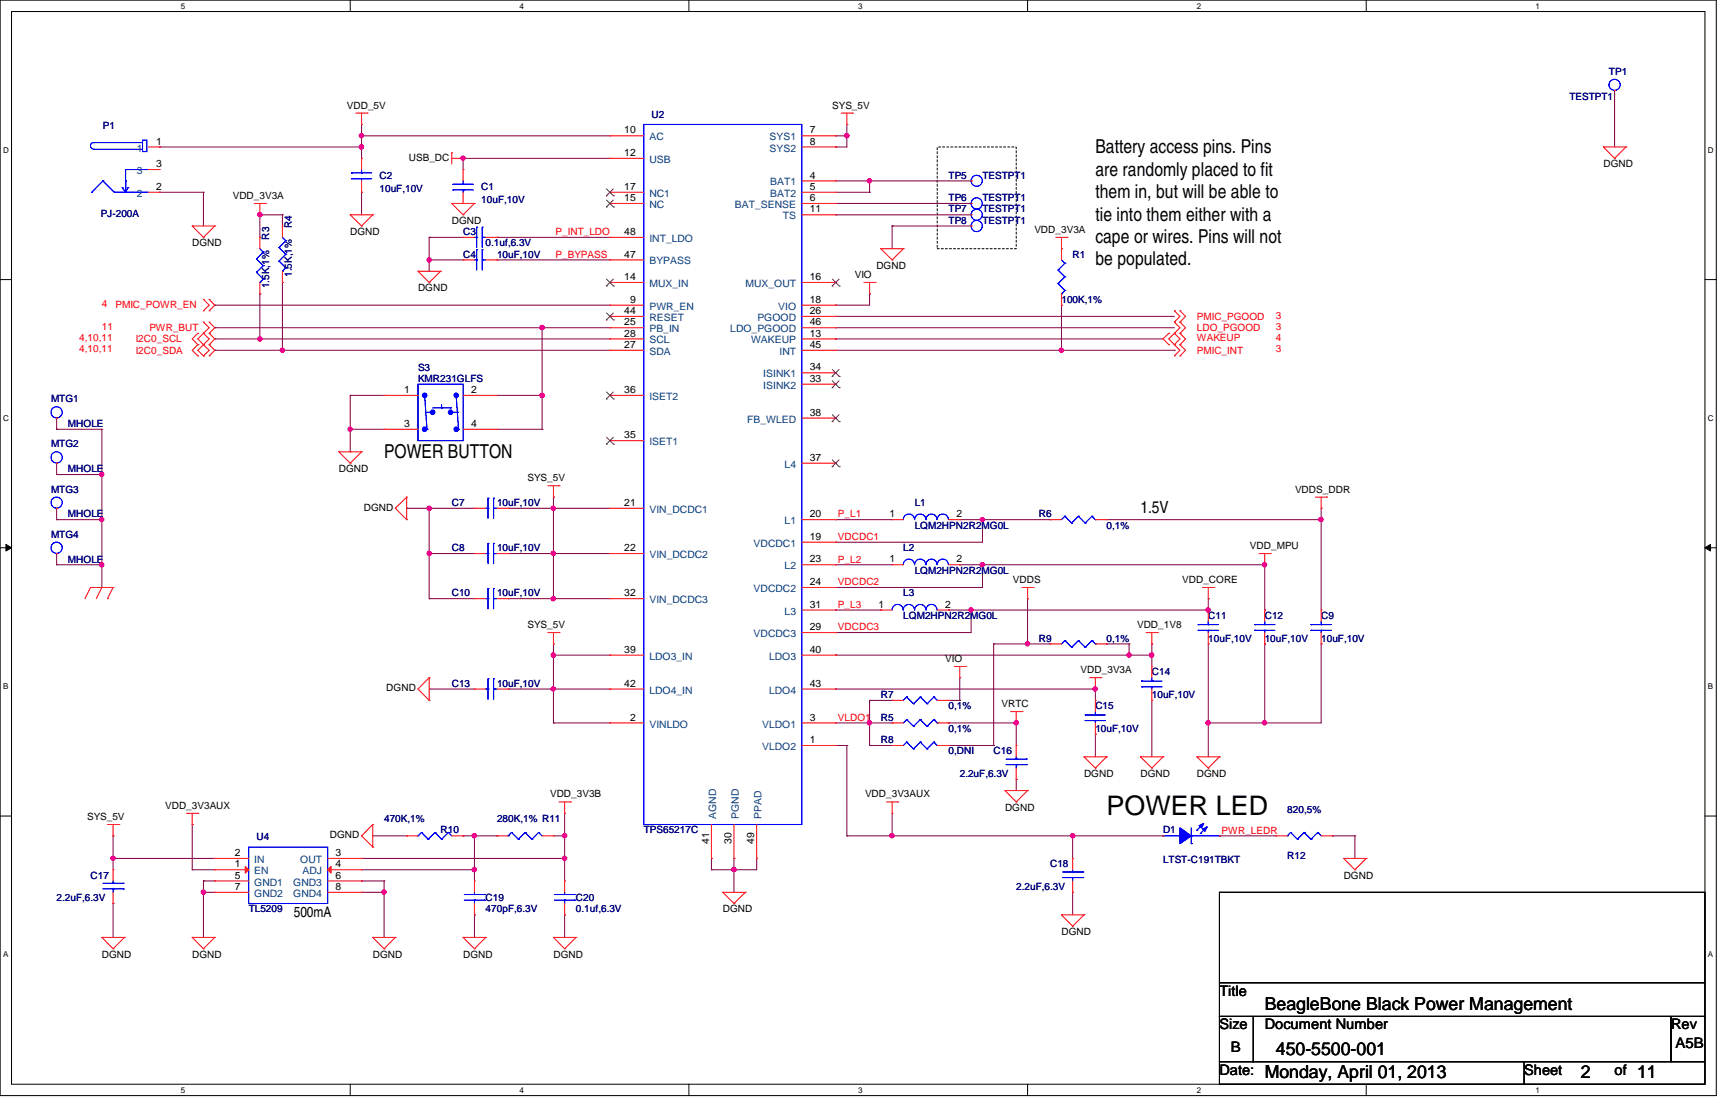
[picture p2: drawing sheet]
<svg xmlns="http://www.w3.org/2000/svg" width="432mm" height="279mm" viewBox="0 0 432 279" stroke-linecap="round" stroke-linejoin="round" font-family="sans-serif">
<defs><g id="words">
<text font-size="6.7" x="276.4" y="203.5">POWER LED</text>
<g font-size="4.8">
<text x="273.6" y="38.3">Battery access pins. Pins</text>
<text x="273.6" y="43.9">are randomly placed to fit</text>
<text x="273.6" y="49.5">them in, but will be able to</text>
<text x="273.6" y="55.1">tie into them either with a</text>
<text x="273.6" y="60.7">cape or wires. Pins will not</text>
<text x="273.6" y="66.3">be populated.</text>
<text x="95.9" y="114.4">POWER BUTTON</text>
</g>
<g font-size="4.5">
<text x="315.8" y="252.2">BeagleBone Black Power Management</text>
<text x="318.6" y="263.5">450-5500-001</text>
<text x="315.8" y="269.2">Monday, April 01, 2013</text>
<text x="394.8" y="269.2">2</text>
<text x="408.9" y="269.2">11</text>
</g>
<text font-size="4.2" x="284.8" y="128.1">1.5V</text>
<g font-size="3.6">
<text x="73.4" y="229">500mA</text>
<text x="304.5" y="248.6">Title</text>
<text x="304.5" y="257">Size</text>
<text x="315.8" y="257">Document Number</text>
<text x="417.3" y="257">Rev</text>
<text x="307.4" y="262.7">B</text>
<text x="418.5" y="261.6">A5B</text>
<text x="304.5" y="268.4">Date:</text>
<text x="380.7" y="268.4">Sheet</text>
<text x="403.2" y="268.4">of</text>
</g>
<g font-size="2.5" fill="#000080">
<text x="401.8" y="18.7">TP1</text>
<text x="162.7" y="29.4">U2</text>
<text x="392" y="24.8">TESTPT1</text>
<text x="25.7" y="32.2">P1</text>
<text x="94.8" y="44.6">C2</text>
<text x="94.8" y="48">10uF,10V</text>
<text x="120.2" y="47.4">C1</text>
<text x="236.9" y="44.6">TP5</text>
<text x="245.4" y="44.6">TESTPT1</text>
<text x="120.2" y="50.8">10uF,10V</text>
<text x="236.9" y="50.2">TP6</text>
<text x="236.9" y="53">TP7</text>
<text x="245.4" y="50.2">TESTPT1</text>
<text x="245.4" y="53">TESTPT1</text>
<text x="25.1" y="54.2">PJ-200A</text>
<text x="67.2" y="59.8" transform="rotate(-90 67.2 59.8)">R3</text>
<text x="72.9" y="57" transform="rotate(-90 72.9 57)">R4</text>
<text x="115.7" y="58.7">C3</text>
<text x="236.9" y="55.9">TP8</text>
<text x="245.4" y="55.9">TESTPT1</text>
<text x="115.7" y="64.3">C4</text>
<text x="121.3" y="61.5">0.1uf,6.3V</text>
<text x="124.1" y="64.3">10uF,10V</text>
<text x="267.9" y="64.3">R1</text>
<text x="67.2" y="72" transform="rotate(-90 67.2 72)">1.5K,1%</text>
<text x="72.9" y="69.1" transform="rotate(-90 72.9 69.1)">1.5K,1%</text>
<text x="265.1" y="75.6">100K,1%</text>
<text x="104.4" y="92.5">S3</text>
<text x="104.4" y="95.3">KMR231GLFS</text>
<text x="12.7" y="100.4">MTG1</text>
<text x="17" y="106.6">MHOLE</text>
<text x="12.7" y="111.7">MTG2</text>
<text x="17" y="117.9">MHOLE</text>
<text x="12.7" y="123">MTG3</text>
<text x="17" y="129.2">MHOLE</text>
<text x="112.8" y="126.4">C7</text>
<text x="124.1" y="126.4">10uF,10V</text>
<text x="228.4" y="126.4">L1</text>
<text x="228.4" y="132">LQM2HPN2R2MG0L</text>
<text x="259.5" y="129.2">R6</text>
<text x="276.4" y="132">0,1%</text>
<text x="12.7" y="134.2">MTG4</text>
<text x="112.8" y="137.6">C8</text>
<text x="124.1" y="137.6">10uF,10V</text>
<text x="225.6" y="137.6">L2</text>
<text x="17" y="140.5">MHOLE</text>
<text x="228.4" y="143.3">LQM2HPN2R2MG0L</text>
<text x="112.8" y="148.9">C10</text>
<text x="124.1" y="148.9">10uF,10V</text>
<text x="225.6" y="148.9">L3</text>
<text x="225.6" y="154.6">LQM2HPN2R2MG0L</text>
<text x="301.8" y="154.6">C11</text>
<text x="315.8" y="154.6">C12</text>
<text x="329.9" y="154.6">C9</text>
<text x="259.5" y="160.2">R9</text>
<text x="276.4" y="160.2">0,1%</text>
<text x="301.8" y="160.2">10uF,10V</text>
<text x="315.8" y="160.2">10uF,10V</text>
<text x="329.9" y="160.2">10uF,10V</text>
<text x="112.8" y="171.5">C13</text>
<text x="124.1" y="171.5">10uF,10V</text>
<text x="287.7" y="168.7">C14</text>
<text x="220" y="174.3">R7</text>
<text x="220" y="179.9">R5</text>
<text x="236.9" y="177.1">0,1%</text>
<text x="273.6" y="177.1">C15</text>
<text x="287.7" y="174.3">10uF,10V</text>
<text x="220" y="185.5">R8</text>
<text x="236.9" y="182.8">0,1%</text>
<text x="273.6" y="182.8">10uF,10V</text>
<text x="236.9" y="188.4">0,DNI</text>
<text x="248.2" y="188.4">C16</text>
<text x="239.7" y="194">2.2uF,6.3V</text>
<text x="321.5" y="203">820,5%</text>
<text x="64.1" y="209.8">U4</text>
<text x="95.9" y="205.3">470K,1%</text>
<text x="110" y="208.1">R10</text>
<text x="124.1" y="205.3">280K,1% R11</text>
<text x="160.8" y="208.1">TPS65217C</text>
<text x="290.4" y="208.1">D1</text>
<text x="290.4" y="215.4">LTST-C191TBKT</text>
<text x="321.5" y="214.6">R12</text>
<text x="22.6" y="219.4">C17</text>
<text x="262.3" y="216.6">C18</text>
<text x="14.1" y="225">2.2uF,6.3V</text>
<text x="62.1" y="227.8">TL5209</text>
<text x="121.3" y="225">C19</text>
<text x="121.3" y="227.8">470pF,6.3V</text>
<text x="143.8" y="225">C20</text>
<text x="143.8" y="227.8">0.1uf,6.3V</text>
<text x="253.8" y="222.2">2.2uF,6.3V</text>
</g>
<g font-size="2.5">
<text x="86.6" y="27.1">VDD_5V</text>
<text x="207.9" y="27.1">SYS_5V</text>
<text x="155.9" y="33.3">10</text>
<text x="202.2" y="33.3">7</text>
<text x="39" y="36.1">1</text>
<text x="39" y="41.7">3</text>
<text x="102.1" y="40.1">USB_DC</text>
<text x="155.9" y="38.9">12</text>
<text x="202.2" y="36.1">8</text>
<text x="400.4" y="41.8">DGND</text>
<text x="39" y="47.4">2</text>
<text x="155.9" y="47.4">17</text>
<text x="202.2" y="44.6">4</text>
<text x="202.2" y="47.4">5</text>
<text x="58.1" y="49.7">VDD_3V3A</text>
<text x="155.9" y="50.2">15</text>
<text x="202.2" y="50.2">6</text>
<text x="202.2" y="53">11</text>
<text x="87.5" y="58.7">DGND</text>
<text x="112.8" y="55.9">DGND</text>
<text x="155.9" y="58.7">48</text>
<text x="258.3" y="58.1">VDD_3V3A</text>
<text x="48" y="61.5">DGND</text>
<text x="155.9" y="64.3">47</text>
<text x="155.9" y="69.9">14</text>
<text x="202.2" y="69.9">16</text>
<text x="213.5" y="69.4">VIO</text>
<text x="218.9" y="67.1">DGND</text>
<text x="104.4" y="72.8">DGND</text>
<text x="157.4" y="75.6">9</text>
<text x="202.2" y="75.6">18</text>
<text x="155.9" y="78.4">44</text>
<text x="155.9" y="81.2">25</text>
<text x="202.2" y="78.4">26</text>
<text x="202.2" y="81.2">46</text>
<text x="155.9" y="84">28</text>
<text x="155.9" y="86.9">27</text>
<text x="202.2" y="84">13</text>
<text x="202.2" y="86.9">45</text>
<text x="202.2" y="92.5">34</text>
<text x="202.2" y="95.3">33</text>
<text x="101" y="98.1">1</text>
<text x="117.6" y="98.1">2</text>
<text x="155.9" y="98.1">36</text>
<text x="101" y="106.6">3</text>
<text x="117.6" y="106.6">4</text>
<text x="202.2" y="103.8">38</text>
<text x="155.9" y="109.4">35</text>
<text x="84.6" y="117.9">DGND</text>
<text x="202.2" y="115.1">37</text>
<text x="131.7" y="120.1">SYS_5V</text>
<text x="323.4" y="123">VDDS_DDR</text>
<text x="90.8" y="127.5">DGND</text>
<text x="155.9" y="126.3">21</text>
<text x="202.2" y="129.2">20</text>
<text x="222.2" y="129.2">1</text>
<text x="238.9" y="129.2">2</text>
<text x="155.9" y="137.6">22</text>
<text x="202.2" y="134.8">19</text>
<text x="312.2" y="137.1">VDD_MPU</text>
<text x="202.2" y="140.4">23</text>
<text x="222.2" y="140.4">1</text>
<text x="238.9" y="140.4">2</text>
<text x="155.9" y="148.9">32</text>
<text x="202.2" y="146.1">24</text>
<text x="252.9" y="145.5">VDDS</text>
<text x="295.2" y="145.5">VDD_CORE</text>
<text x="202.2" y="151.7">31</text>
<text x="219.4" y="151.7">1</text>
<text x="236.1" y="151.7">2</text>
<text x="131.7" y="156.8">SYS_5V</text>
<text x="202.2" y="157.4">29</text>
<text x="284" y="156.8">VDD_1V8</text>
<text x="155.9" y="163">39</text>
<text x="202.2" y="163">40</text>
<text x="236.1" y="165.3">VIO</text>
<text x="96.5" y="172.6">DGND</text>
<text x="155.9" y="171.5">42</text>
<text x="202.2" y="171.5">43</text>
<text x="269.9" y="168.1">VDD_3V3A</text>
<text x="157.4" y="179.9">2</text>
<text x="202.2" y="179.9">3</text>
<text x="250.1" y="176.5">VRTC</text>
<text x="202.2" y="185.5">1</text>
<text x="270.7" y="194">DGND</text>
<text x="284.8" y="194">DGND</text>
<text x="298.9" y="194">DGND</text>
<text x="41.2" y="201.9">VDD_3V3AUX</text>
<text x="137.4" y="199.1">VDD_3V3B</text>
<text x="216" y="199.1">VDD_3V3AUX</text>
<text x="251" y="202.5">DGND</text>
<text x="21.8" y="204.7">SYS_5V</text>
<text x="82.4" y="209.3">DGND</text>
<text x="58.7" y="213.7">2</text>
<text x="83.8" y="213.7">3</text>
<text x="177.1" y="210.7" transform="rotate(-90 177.1 210.7)">41</text>
<text x="182.7" y="210.7" transform="rotate(-90 182.7 210.7)">30</text>
<text x="188.4" y="210.7" transform="rotate(-90 188.4 210.7)">49</text>
<text x="58.7" y="219.4">5</text>
<text x="58.7" y="216.6">1</text>
<text x="83.8" y="216.6">4</text>
<text x="83.8" y="219.4">6</text>
<text x="335.6" y="219.4">DGND</text>
<text x="58.7" y="222.2">7</text>
<text x="83.8" y="222.2">8</text>
<text x="180.5" y="227.8">DGND</text>
<text x="265.1" y="233.5">DGND</text>
<text x="25.4" y="239.1">DGND</text>
<text x="48" y="239.1">DGND</text>
<text x="93.1" y="239.1">DGND</text>
<text x="115.7" y="239.1">DGND</text>
<text x="138.2" y="239.1">DGND</text>
</g>
<g font-size="2.5" fill="#004080">
<text x="162.2" y="35.1">AC</text>
<text x="192.2" y="35.1">SYS1</text>
<text x="34.2" y="37.8">1</text>
<text x="162.2" y="40.7">USB</text>
<text x="192.2" y="37.8">SYS2</text>
<text x="34.2" y="43.5">3</text>
<text x="192.4" y="46.3">BAT1</text>
<text x="34.2" y="49.1">2</text>
<text x="162.2" y="51.9">NC</text>
<text x="162.2" y="49.1">NC1</text>
<text x="183.6" y="51.9">BAT_SENSE</text>
<text x="192.4" y="49.1">BAT2</text>
<text x="195.5" y="54.8">TS</text>
<text x="162.2" y="60.4">INT_LDO</text>
<text x="162.2" y="71.7">MUX_IN</text>
<text x="162.2" y="66">BYPASS</text>
<text x="186.2" y="71.7">MUX_OUT</text>
<text x="162.2" y="77.3">PWR_EN</text>
<text x="194.4" y="77.3">VIO</text>
<text x="162.2" y="80.1">RESET</text>
<text x="162.2" y="83">PB_IN</text>
<text x="182.4" y="83">LDO_PGOOD</text>
<text x="189.1" y="80.1">PGOOD</text>
<text x="162.2" y="85.8">SCL</text>
<text x="162.2" y="88.6">SDA</text>
<text x="187.6" y="85.8">WAKEUP</text>
<text x="194.7" y="88.6">INT</text>
<text x="190.6" y="94.2">ISINK1</text>
<text x="162.2" y="99.9">ISET2</text>
<text x="190.6" y="97.1">ISINK2</text>
<text x="186.6" y="105.5">FB_WLED</text>
<text x="162.2" y="111.2">ISET1</text>
<text x="196" y="116.8">L4</text>
<text x="162.2" y="128.1">VIN_DCDC1</text>
<text x="196" y="130.9">L1</text>
<text x="188.2" y="136.5">VDCDC1</text>
<text x="162.2" y="139.4">VIN_DCDC2</text>
<text x="196" y="142.2">L2</text>
<text x="188.2" y="147.8">VDCDC2</text>
<text x="162.2" y="150.6">VIN_DCDC3</text>
<text x="196" y="153.5">L3</text>
<text x="188.2" y="159.1">VDCDC3</text>
<text x="162.2" y="164.7">LDO3_IN</text>
<text x="192.1" y="164.7">LDO3</text>
<text x="162.2" y="173.2">LDO4_IN</text>
<text x="192.1" y="173.2">LDO4</text>
<text x="162.2" y="181.7">VINLDO</text>
<text x="190.3" y="181.7">VLDO1</text>
<text x="190.3" y="187.3">VLDO2</text>
<text x="178.9" y="204.5" transform="rotate(-90 178.9 204.5)">AGND</text>
<text x="184.5" y="204.5" transform="rotate(-90 184.5 204.5)">PGND</text>
<text x="190.2" y="204.5" transform="rotate(-90 190.2 204.5)">PPAD</text>
<text x="63.5" y="215.5">IN</text>
<text x="75" y="215.5">OUT</text>
<text x="63.5" y="221.1">GND1</text>
<text x="63.5" y="218.3">EN</text>
<text x="73.2" y="221.1">GND3</text>
<text x="75.5" y="218.3">ADJ</text>
<text x="63.5" y="223.9">GND2</text>
<text x="73.2" y="223.9">GND4</text>
</g>
<g font-size="2.5" fill="#f00">
<text x="138.8" y="58.7">P_INT_LDO</text>
<text x="138.8" y="64.3">P_BYPASS</text>
<text x="25.4" y="76.8">4</text>
<text x="28.8" y="77">PMIC_POWR_EN</text>
<text x="25.4" y="82.4">11</text>
<text x="37.3" y="82.7">PWR_BUT</text>
<text x="298.9" y="79.8">PMIC_PGOOD</text>
<text x="298.9" y="82.7">LDO_PGOOD</text>
<text x="318.6" y="79.5">3</text>
<text x="318.6" y="82.4">3</text>
<text x="19.8" y="85.2">4,10,11</text>
<text x="19.8" y="88">4,10,11</text>
<text x="33.9" y="85.5">I2C0_SCL</text>
<text x="33.9" y="88.3">I2C0_SDA</text>
<text x="298.9" y="88.3">PMIC_INT</text>
<text x="298.9" y="85.2">WAKEUP</text>
<text x="318.6" y="85.2">4</text>
<text x="318.6" y="88">3</text>
<text x="209.3" y="129.2">P_L1</text>
<text x="209.3" y="134.8">VDCDC1</text>
<text x="209.3" y="140.5">P_L2</text>
<text x="209.3" y="146.1">VDCDC2</text>
<text x="209.3" y="151.8">P_L3</text>
<text x="209.3" y="157.4">VDCDC3</text>
<text x="209.3" y="180">VLDO1</text>
<text x="305.1" y="208.2">PWR_LEDR</text>
</g>
<g font-size="2">
<text x="45.2" y="2.2">5</text>
<text x="129.8" y="2.2">4</text>
<text x="214.3" y="2.2">3</text>
<text x="298.9" y="2.2">2</text>
<text x="383.5" y="2.2">1</text>
<text x=".8" y="38.1">D</text>
<text x="426.5" y="38.1">D</text>
<text x=".8" y="105.1">C</text>
<text x="426.5" y="105.1">C</text>
<text x=".8" y="172">B</text>
<text x="426.5" y="172">B</text>
<text x=".8" y="239">A</text>
<text x="426.5" y="239">A</text>
<text x="45.2" y="272.9">5</text>
<text x="129.8" y="272.9">4</text>
<text x="214.3" y="272.9">3</text>
<text x="298.9" y="272.9">2</text>
<text x="383.5" y="272.9">1</text>
</g>
</g></defs>
<path d="M0 0h428.6v273.6h-428.6zM2.9 2.9h422.9v267.8h-422.9z" fill="none" stroke="#000" stroke-width=".25"/>
<g fill="#fff">
<path d="M45.2 .4h1.1v2.2h-1.1z"/>
<path d="M45.2 271.1h1.1v2.2h-1.1z"/>
</g>
<path d="M87.5 0v2.9M87.5 270.7v2.9" fill="none" stroke="#000" stroke-width=".25"/>
<g fill="#fff">
<path d="M129.8 .4h1.1v2.2h-1.1z"/>
<path d="M129.8 271.1h1.1v2.2h-1.1z"/>
</g>
<path d="M172 0v2.9M172 270.7v2.9" fill="none" stroke="#000" stroke-width=".25"/>
<g fill="#fff">
<path d="M214.3 .4h1.1v2.2h-1.1z"/>
<path d="M214.3 271.1h1.1v2.2h-1.1z"/>
</g>
<path d="M256.6 0v2.9M256.6 270.7v2.9" fill="none" stroke="#000" stroke-width=".25"/>
<g fill="#fff">
<path d="M298.9 .4h1.1v2.2h-1.1z"/>
<path d="M298.9 271.1h1.1v2.2h-1.1z"/>
</g>
<path d="M341.2 0v2.9M341.2 270.7v2.9" fill="none" stroke="#000" stroke-width=".25"/>
<g fill="#fff">
<path d="M383.5 .4h1.1v2.2h-1.1z"/>
<path d="M383.5 271.1h1.1v2.2h-1.1z"/>
<path d="M.8 36.3h1.4v2.3h-1.4z"/>
<path d="M426.5 36.3h1.4v2.3h-1.4z"/>
<path d="M.8 103.3h1.4v2.2h-1.4z"/>
<path d="M426.5 103.3h1.4v2.2h-1.4z"/>
</g>
<path d="M0 69.8h2.9M425.8 69.8h2.8" fill="none" stroke="#000" stroke-width=".25"/>
<g fill="#fff">
<path d="M.8 170.2h1.3v2.3h-1.3z"/>
<path d="M426.5 170.2h1.3v2.3h-1.3z"/>
</g>
<path d="M0 136.8h2.9M1.5 135.9l1.4 .9-1.4 .8zM425.8 136.8l1.4-.9v1.7zM425.8 136.8h2.8" fill="none" stroke="#000" stroke-width=".25"/>
<path d="M1.5 135.9l1.4 .9-1.4 .8zM425.8 136.8l1.4-.9v1.7z" fill="#000"/>
<g fill="#fff">
<path d="M.8 237.2h1.3v2.2h-1.3z"/>
<path d="M426.5 237.2h1.3v2.2h-1.3z"/>
</g>
<path d="M0 203.8h2.9M425.8 203.8h2.8" fill="none" stroke="#000" stroke-width=".25"/>
<path d="M234.1 36.7h19.7v25.4h-19.7z" fill="none" stroke="#000" stroke-width=".25" stroke-dasharray=".5 .5"/>
<path d="M403.2 22.6h.1M403.2 22.6v14.1M25.4 141h.1M25.4 141v5.7" fill="none" stroke="#800040" stroke-width=".25"/>
<circle cx="25.4" cy="141" r=".56" fill="#f0f"/>
<circle cx="25.4" cy="141" r=".56" fill="none" stroke="#f0f" stroke-width=".25"/>
<path d="M14.1 107.2h.1M14.1 118.5h.1M14.1 107.2h11.3M14.1 118.5h11.3M25.4 107.2h.1M25.4 118.5h.1M25.4 107.2v22.6h-11.3M14.1 129.8h.1" fill="none" stroke="#800040" stroke-width=".25"/>
<circle cx="25.4" cy="118.4" r=".56" fill="#f0f"/>
<circle cx="25.4" cy="118.4" r=".56" fill="none" stroke="#f0f" stroke-width=".25"/>
<path d="M25.4 129.8h.1M25.4 129.8v11.2h-11.3M14.1 141h.1" fill="none" stroke="#800040" stroke-width=".25"/>
<circle cx="25.4" cy="129.7" r=".55" fill="#f0f"/>
<circle cx="25.4" cy="129.7" r=".55" fill="none" stroke="#f0f" stroke-width=".25"/>
<g fill="none" stroke="#800040" stroke-width=".25">
<path d="M14.1 104.4h.1M14.1 115.7h.1M14.1 104.4v2.8M14.1 115.7v2.8M14.1 126.9h.1M14.1 138.2h.1M14.1 126.9v2.9M14.1 138.2v2.8M239.7 141h.1M239.7 141h5.7M211.5 186.1h.1M211.5 186.1v22.6"/>
<path d="M48 217.2h.1M48 205.9h.1M48 217.2h5.6M48 205.9v11.3M90.3 214.3h.1M90.3 214.3h50.7"/>
</g>
<circle cx="141" cy="214.3" r=".55" fill="#f0f"/>
<circle cx="141" cy="214.3" r=".55" fill="none" stroke="#f0f" stroke-width=".25"/>
<path d="M141 208.7h.1M141 208.7v5.6" fill="none" stroke="#800040" stroke-width=".25"/>
<circle cx="141" cy="208.7" r=".56" fill="#f0f"/>
<circle cx="141" cy="208.7" r=".56" fill="none" stroke="#f0f" stroke-width=".25"/>
<path d="M28.2 214.3h.1M28.2 214.3h25.4" fill="none" stroke="#800040" stroke-width=".25"/>
<circle cx="28.2" cy="214.3" r=".55" fill="#f0f"/>
<circle cx="28.2" cy="214.3" r=".55" fill="none" stroke="#f0f" stroke-width=".25"/>
<path d="M115.7 39.5h.1M115.7 39.5v2.8M253.8 180.5h.1M253.8 180.5v5.6M28.2 214.3h.1M28.2 214.3v2.9" fill="none" stroke="#800040" stroke-width=".25"/>
<circle cx="253.8" cy="180.5" r=".56" fill="#f0f"/>
<circle cx="253.8" cy="180.5" r=".56" fill="none" stroke="#f0f" stroke-width=".25"/>
<path d="M53.6 76.2h.1M53.6 76.2h98.7M138.2 149.5h.1M138.2 149.5h14.1M138.2 180.5h.1M138.2 180.5h14.1" fill="none" stroke="#800040" stroke-width=".25"/>
<circle cx="138.2" cy="149.5" r=".56" fill="#f0f"/>
<circle cx="138.2" cy="149.5" r=".56" fill="none" stroke="#f0f" stroke-width=".25"/>
<path d="M90.3 36.7h.1M90.3 36.7v2.8M211.5 31.1h.1M211.5 31.1v2.8M90.3 48h.1M90.3 48v5.6" fill="none" stroke="#800040" stroke-width=".25"/>
<circle cx="90.2" cy="36.7" r=".56" fill="#f0f"/>
<circle cx="90.2" cy="36.7" r=".56" fill="none" stroke="#f0f" stroke-width=".25"/>
<path d="M135.4 81.8h.1M135.4 81.8h16.9M287.7 163.6h.1M287.7 163.6v2.8M208.7 186.1h.1M208.7 186.1h2.8M304.5 208.7h.1M304.5 208.7h14.1" fill="none" stroke="#800040" stroke-width=".25"/>
<circle cx="135.4" cy="81.8" r=".56" fill="#f0f"/>
<circle cx="135.4" cy="81.8" r=".56" fill="none" stroke="#f0f" stroke-width=".25"/>
<path d="M138.2 172h.1M138.2 172h14.1" fill="none" stroke="#800040" stroke-width=".25"/>
<circle cx="138.2" cy="172" r=".55" fill="#f0f"/>
<circle cx="138.2" cy="172" r=".55" fill="none" stroke="#f0f" stroke-width=".25"/>
<g fill="none" stroke="#800040" stroke-width=".25">
<path d="M217.2 73.4h.1M217.2 73.4v2.8M265.1 76.2h.1M265.1 76.2v11.3M138.2 126.9h.1M138.2 138.2h.1M138.2 126.9v22.6M107.2 172h.1M107.2 172h11.3M126.9 172h.1M138.2 163.6h.1M138.2 163.6v8.4h-11.3"/>
<path d="M301.8 160.8h.1M301.8 160.8v19.7"/>
</g>
<circle cx="138.2" cy="138.2" r=".56" fill="#f0f"/>
<circle cx="138.2" cy="138.2" r=".56" fill="none" stroke="#f0f" stroke-width=".25"/>
<path d="M107.2 126.9h.1M107.2 126.9h11.3M126.9 126.9h.1M126.9 138.2h.1M126.9 126.9h11.3M126.9 138.2h11.3M126.9 149.5h.1M126.9 149.5h11.3" fill="none" stroke="#800040" stroke-width=".25"/>
<circle cx="107.2" cy="126.9" r=".56" fill="#f0f"/>
<circle cx="107.2" cy="126.9" r=".56" fill="none" stroke="#f0f" stroke-width=".25"/>
<path d="M64.9 73.4h.1M64.9 73.4v11.2M70.5 70.5h.1M70.5 70.5v17M101.6 126.9h.1M101.6 126.9h5.6M107.2 138.2h.1M107.2 138.2h11.3M107.2 149.5h.1M107.2 149.5h11.3" fill="none" stroke="#800040" stroke-width=".25"/>
<circle cx="70.5" cy="87.4" r=".55" fill="#f0f"/>
<circle cx="70.5" cy="87.4" r=".55" fill="none" stroke="#f0f" stroke-width=".25"/>
<path d="M70.5 53.6h.1M70.5 53.6v2.8M64.9 84.6h.1M64.9 84.6h87.4" fill="none" stroke="#800040" stroke-width=".25"/>
<circle cx="64.9" cy="84.6" r=".56" fill="#f0f"/>
<circle cx="64.9" cy="84.6" r=".56" fill="none" stroke="#f0f" stroke-width=".25"/>
<path d="M107.2 59.3h.1M107.2 59.3h8.5M107.2 64.9h.1M107.2 64.9v2.8M70.5 87.5h.1M70.5 87.5h81.8" fill="none" stroke="#800040" stroke-width=".25"/>
<circle cx="107.2" cy="64.9" r=".56" fill="#f0f"/>
<circle cx="107.2" cy="64.9" r=".56" fill="none" stroke="#f0f" stroke-width=".25"/>
<path d="M124.1 59.3h.1M124.1 59.3h28.2M124.1 64.9h.1M124.1 64.9h28.2M53.6 84.6h.1M53.6 87.5h.1M53.6 84.6h11.3M53.6 87.5h16.9M107.2 126.9h.1M107.2 126.9v11.3M315.8 180.5h.1M315.8 180.5h14.1" fill="none" stroke="#800040" stroke-width=".25"/>
<circle cx="315.8" cy="180.5" r=".56" fill="#f0f"/>
<circle cx="315.8" cy="180.5" r=".56" fill="none" stroke="#f0f" stroke-width=".25"/>
<path d="M90.3 33.9h.1M90.3 33.9h62" fill="none" stroke="#800040" stroke-width=".25"/>
<circle cx="90.2" cy="33.9" r=".56" fill="#f0f"/>
<circle cx="90.2" cy="33.9" r=".56" fill="none" stroke="#f0f" stroke-width=".25"/>
<path d="M115.7 39.5h.1M115.7 39.5h36.6" fill="none" stroke="#800040" stroke-width=".25"/>
<circle cx="115.6" cy="39.5" r=".55" fill="#f0f"/>
<circle cx="115.6" cy="39.5" r=".55" fill="none" stroke="#f0f" stroke-width=".25"/>
<path d="M138.2 126.9h.1M138.2 126.9h14.1" fill="none" stroke="#800040" stroke-width=".25"/>
<circle cx="138.2" cy="126.9" r=".56" fill="#f0f"/>
<circle cx="138.2" cy="126.9" r=".56" fill="none" stroke="#f0f" stroke-width=".25"/>
<path d="M138.2 138.2h.1M138.2 138.2h14.1M177.7 214.3h.1M177.7 214.3v2.9M183.3 217.2h.1M183.3 217.2v5.6M189 214.3h.1M189 214.3v2.9" fill="none" stroke="#800040" stroke-width=".25"/>
<circle cx="183.3" cy="217.1" r=".56" fill="#f0f"/>
<circle cx="183.3" cy="217.1" r=".56" fill="none" stroke="#f0f" stroke-width=".25"/>
<path d="M64.9 53.6h.1M64.9 53.6h5.6M301.8 180.5h.1M301.8 180.5v8.5M183.3 217.2h.1M183.3 217.2h5.7" fill="none" stroke="#800040" stroke-width=".25"/>
<circle cx="64.9" cy="53.6" r=".56" fill="#f0f"/>
<circle cx="64.9" cy="53.6" r=".56" fill="none" stroke="#f0f" stroke-width=".25"/>
<path d="M211.5 33.9h.1M211.5 33.9v2.8M107.2 59.3h.1M107.2 59.3v5.6M107.2 64.9h.1M107.2 64.9h8.5M183.3 214.3h.1M183.3 214.3v2.9" fill="none" stroke="#800040" stroke-width=".25"/>
<circle cx="211.5" cy="33.9" r=".56" fill="#f0f"/>
<circle cx="211.5" cy="33.9" r=".56" fill="none" stroke="#f0f" stroke-width=".25"/>
<path d="M208.7 79h.1M208.7 79h84.6M208.7 84.6h.1M208.7 84.6h81.7M329.9 129.8h.1M329.9 129.8v22.5M138.2 172h.1M138.2 172v8.5" fill="none" stroke="#800040" stroke-width=".25"/>
<circle cx="329.9" cy="129.7" r=".55" fill="#f0f"/>
<circle cx="329.9" cy="129.7" r=".55" fill="none" stroke="#f0f" stroke-width=".25"/>
<g fill="none" stroke="#800040" stroke-width=".25">
<path d="M208.7 76.2h.1M208.7 76.2h8.5M208.7 129.8h.1M208.7 135.4h.1M208.7 129.8h14.1M239.7 129.8h.1M239.7 129.8h5.7M245.4 129.8h.1M245.4 129.8v5.6h-36.7M208.7 141h.1M208.7 152.3h.1M208.7 146.7h.1"/>
<path d="M208.7 141h14.1M208.7 152.3h11.3M245.4 141h.1M245.4 141h70.4M245.4 141v5.7h-36.7"/>
</g>
<circle cx="315.8" cy="141" r=".56" fill="#f0f"/>
<circle cx="315.8" cy="141" r=".56" fill="none" stroke="#f0f" stroke-width=".25"/>
<circle cx="245.3" cy="141" r=".56" fill="#f0f"/>
<circle cx="245.3" cy="141" r=".56" fill="none" stroke="#f0f" stroke-width=".25"/>
<path d="M208.7 157.9h.1M236.9 152.3h.1M236.9 152.3h5.6M242.5 152.3h.1M242.5 152.3v5.6h-33.8" fill="none" stroke="#800040" stroke-width=".25"/>
<circle cx="242.5" cy="152.3" r=".55" fill="#f0f"/>
<circle cx="242.5" cy="152.3" r=".55" fill="none" stroke="#f0f" stroke-width=".25"/>
<g fill="none" stroke="#800040" stroke-width=".25">
<path d="M90.3 33.9h.1M90.3 33.9v2.8M208.7 33.9h.1M208.7 36.7h.1M208.7 33.9h2.8M208.7 36.7h2.8M208.7 81.8h.1M208.7 81.8h84.6M287.7 160.8h.1M287.7 174.9h.1M287.7 160.8v2.8M287.7 174.9v14.1"/>
<path d="M315.8 160.8h.1M315.8 160.8v19.7h-14M301.8 180.5h.1M28.2 208.7h.1M28.2 208.7v5.6M141 214.3h.1M141 214.3v5.7M267.9 208.7h.1M267.9 208.7v5.6M28.2 225.6h.1M28.2 225.6v8.5M141 228.4h.1"/>
<path d="M141 228.4v5.7M267.9 222.8h.1M267.9 222.8v5.6"/>
</g>
<circle cx="301.7" cy="180.5" r=".56" fill="#f0f"/>
<circle cx="301.7" cy="180.5" r=".56" fill="none" stroke="#f0f" stroke-width=".25"/>
<path d="M208.7 172h.1M208.7 172h64.9M273.6 172h.1M273.6 172v2.9M329.9 160.8h.1M329.9 160.8v19.7M253.8 194.6h.1M253.8 194.6v2.8M332.7 208.7h.1M332.7 208.7h5.7M338.4 208.7h.1M338.4 208.7v5.6" fill="none" stroke="#800040" stroke-width=".25"/>
<circle cx="273.5" cy="172" r=".55" fill="#f0f"/>
<circle cx="273.5" cy="172" r=".55" fill="none" stroke="#f0f" stroke-width=".25"/>
<path d="M273.6 183.3h.1M273.6 183.3v5.7M222.8 208.7h.1M222.8 208.7h45.1" fill="none" stroke="#800040" stroke-width=".25"/>
<circle cx="222.8" cy="208.7" r=".56" fill="#f0f"/>
<circle cx="222.8" cy="208.7" r=".56" fill="none" stroke="#f0f" stroke-width=".25"/>
<path d="M107.2 138.2h.1M107.2 138.2v11.3" fill="none" stroke="#800040" stroke-width=".25"/>
<circle cx="107.2" cy="138.2" r=".56" fill="#f0f"/>
<circle cx="107.2" cy="138.2" r=".56" fill="none" stroke="#f0f" stroke-width=".25"/>
<path d="M138.2 163.6h14.1M152.3 163.6h.1" fill="none" stroke="#800040" stroke-width=".25"/>
<circle cx="138.2" cy="163.6" r=".56" fill="#f0f"/>
<circle cx="138.2" cy="163.6" r=".56" fill="none" stroke="#f0f" stroke-width=".25"/>
<path d="M138.2 160.8h.1M138.2 160.8v2.8M267.9 208.7h22.5M290.4 208.7h.1" fill="none" stroke="#800040" stroke-width=".25"/>
<circle cx="267.9" cy="208.7" r=".56" fill="#f0f"/>
<circle cx="267.9" cy="208.7" r=".56" fill="none" stroke="#f0f" stroke-width=".25"/>
<path d="M50.8 220h.1M50.8 220h2.8M50.8 222.8h.1M50.8 222.8v11.3" fill="none" stroke="#800040" stroke-width=".25"/>
<circle cx="50.8" cy="222.8" r=".56" fill="#f0f"/>
<circle cx="50.8" cy="222.8" r=".56" fill="none" stroke="#f0f" stroke-width=".25"/>
<path d="M90.3 220h.1M90.3 220h5.6M50.8 222.8h.1M50.8 222.8h2.8M90.3 222.8h.1M90.3 222.8h5.6M95.9 222.8h.1M95.9 222.8v11.3" fill="none" stroke="#800040" stroke-width=".25"/>
<circle cx="95.9" cy="222.8" r=".56" fill="#f0f"/>
<circle cx="95.9" cy="222.8" r=".56" fill="none" stroke="#f0f" stroke-width=".25"/>
<path d="M50.8 220h.1M50.8 220v2.8M90.3 217.2h28.2M95.9 220h.1M95.9 220v2.8M118.5 217.2h.1" fill="none" stroke="#800040" stroke-width=".25"/>
<circle cx="118.4" cy="217.1" r=".56" fill="#f0f"/>
<circle cx="118.4" cy="217.1" r=".56" fill="none" stroke="#f0f" stroke-width=".25"/>
<path d="M115.7 208.7h.1M115.7 208.7h2.8M118.5 208.7h.1M118.5 208.7v8.5" fill="none" stroke="#800040" stroke-width=".25"/>
<circle cx="118.4" cy="208.7" r=".56" fill="#f0f"/>
<circle cx="118.4" cy="208.7" r=".56" fill="none" stroke="#f0f" stroke-width=".25"/>
<g fill="none" stroke="#800040" stroke-width=".25">
<path d="M39.8 36.7h.1M39.8 36.7h50.5M90.3 31.1h.1M90.3 31.1v2.8M39.8 48h.1M39.8 48h11M50.8 48h.1M50.8 48v8.4M64.9 53.6h.1M64.9 53.6v5.7M138.2 124.1h.1M138.2 124.1v2.8"/>
<path d="M301.8 149.5h.1M301.8 149.5v2.8M282 163.6h.1M282 163.6h5.7M93.1 208.7h8.5M101.6 208.7h.1M118.5 217.2h.1M118.5 208.7h5.6M118.5 217.2v2.8M124.1 208.7h.1M138.2 208.7h2.8M141 208.7h.1"/>
<path d="M141 203.1h.1M141 203.1v5.6M177.7 217.2h.1M177.7 217.2h5.6M118.5 228.4h.1M118.5 228.4v5.7"/>
</g>
<circle cx="287.6" cy="163.6" r=".56" fill="#f0f"/>
<circle cx="287.6" cy="163.6" r=".56" fill="none" stroke="#f0f" stroke-width=".25"/>
<circle cx="282" cy="163.6" r=".56" fill="#f0f"/>
<circle cx="282" cy="163.6" r=".56" fill="none" stroke="#f0f" stroke-width=".25"/>
<path d="M242.5 152.3h59.3M301.8 152.3h.1M315.8 152.3h.1M315.8 141v11.3" fill="none" stroke="#800040" stroke-width=".25"/>
<circle cx="301.7" cy="152.3" r=".56" fill="#f0f"/>
<circle cx="301.7" cy="152.3" r=".56" fill="none" stroke="#f0f" stroke-width=".25"/>
<path d="M208.7 180.5h8.5M217.2 180.5h.1" fill="none" stroke="#800040" stroke-width=".25"/>
<circle cx="217.1" cy="180.5" r=".56" fill="#f0f"/>
<circle cx="217.1" cy="180.5" r=".56" fill="none" stroke="#f0f" stroke-width=".25"/>
<path d="M245.4 129.8h16.9M262.3 129.8h.1M236.9 180.5h.1M236.9 180.5h16.9" fill="none" stroke="#800040" stroke-width=".25"/>
<circle cx="245.3" cy="129.7" r=".55" fill="#f0f"/>
<circle cx="245.3" cy="129.7" r=".55" fill="none" stroke="#f0f" stroke-width=".25"/>
<g fill="none" stroke="#800040" stroke-width=".25">
<path d="M276.4 129.8h53.5M329.9 129.8h.1M329.9 126.9h.1M329.9 126.9v2.9M217.2 174.9h.1M217.2 174.9v11.2M217.2 174.9h5.6M222.8 174.9h.1M236.9 174.9h2.8M239.7 174.9h.1M239.7 169.2h.1M239.7 169.2v5.7"/>
<path d="M248.2 160.8h.1M248.2 160.8v25.3M248.2 160.8h14.1M256.6 160.8h.1M217.2 186.1h.1M217.2 180.5h.1M217.2 186.1h5.6M217.2 180.5h5.6M222.8 180.5h.1M236.9 186.1h11.3M248.2 186.1h.1"/>
</g>
<circle cx="256.6" cy="160.7" r=".55" fill="#f0f"/>
<circle cx="256.6" cy="160.7" r=".55" fill="none" stroke="#f0f" stroke-width=".25"/>
<g fill="none" stroke="#800040" stroke-width=".25">
<path d="M208.7 45.2h8.5M217.2 45.2h.1M256.6 149.5h.1M256.6 149.5v11.3M208.7 163.6h.1M276.4 160.8h.1M276.4 160.8h5.6M282 160.8h.1M282 160.8v2.8h-73.3M211.5 208.7h.1M211.5 208.7h11.3M222.8 208.7h.1"/>
<path d="M222.8 203.1v5.6"/>
</g>
<circle cx="217.1" cy="45.1" r=".55" fill="#f0f"/>
<circle cx="217.1" cy="45.1" r=".55" fill="none" stroke="#f0f" stroke-width=".25"/>
<g fill="none" stroke="#800040" stroke-width=".25">
<path d="M208.7 53.6h.1M208.7 48h8.5M208.7 50.8h33.8M208.7 53.6h33.8M217.2 48h.1M217.2 45.2h.1M217.2 45.2v2.8M217.2 45.2h25.3M222.8 56.4h.1M222.8 56.4v5.7M222.8 56.4h19.7M242.5 45.2h.1"/>
<path d="M242.5 50.8h.1M208.7 87.5h56.4M265.1 87.5h.1"/>
</g>
<circle cx="265.1" cy="87.4" r=".55" fill="#f0f"/>
<circle cx="265.1" cy="87.4" r=".55" fill="none" stroke="#f0f" stroke-width=".25"/>
<path d="M87.5 98.7h.1M87.5 98.7h8.4M87.5 98.7v8.5M265.1 87.5h28.2M293.3 87.5h.1M87.5 107.2h.1" fill="none" stroke="#800040" stroke-width=".25"/>
<circle cx="87.4" cy="107.2" r=".55" fill="#f0f"/>
<circle cx="87.4" cy="107.2" r=".55" fill="none" stroke="#f0f" stroke-width=".25"/>
<path d="M135.4 98.7h.1M135.4 98.7v8.5M87.5 107.2h.1M87.5 112.8h.1M87.5 107.2h8.4M87.5 107.2v5.6M124.1 107.2h11.3M135.4 107.2h.1" fill="none" stroke="#800040" stroke-width=".25"/>
<circle cx="135.4" cy="98.7" r=".56" fill="#f0f"/>
<circle cx="135.4" cy="98.7" r=".56" fill="none" stroke="#f0f" stroke-width=".25"/>
<path d="M53.6 81.8h.1M53.6 81.8h81.8M124.1 98.7h11.3M135.4 98.7h.1M135.4 81.8h.1M135.4 81.8v16.9" fill="none" stroke="#800040" stroke-width=".25"/>
<g fill="none" stroke="#f00" stroke-width=".25">
<path d="M88.9 28.2h2.8M90.3 31.1h.1M90.3 39.5h.1M90.3 28.2v2.9M90.3 39.5v2.8M91.7 28.2h.1M112.8 38.1h.1M112.8 39.5h2.9M112.8 38.1v2.8M115.7 39.5h.1M210.1 28.2h2.8M211.5 31.1h.1"/>
<path d="M211.5 28.2v2.9M212.9 28.2h.1M400.4 36.7h.1M400.4 36.7h5.7M400.4 36.7l2.8 2.8M403.2 39.5h.1M406.1 36.7h.1M406.1 36.7l-2.9 2.8M48 56.4h.1M48 56.4h5.6M48 56.4l2.8 2.9M50.8 59.3h.1"/>
<path d="M53.6 56.4h.1M53.6 56.4l-2.8 2.9M63.5 50.8h2.8M64.9 53.6h.1M64.9 59.3h.1M64.9 50.8v2.8M64.9 59.3v2.8M66.3 50.8h.1M70.5 56.4h.1M70.5 56.4v2.9M87.5 53.6h.1M87.5 53.6h5.6"/>
<path d="M87.5 53.6l2.8 2.8M90.3 56.4h.1M90.3 48h.1M90.3 45.2v2.8M93.1 53.6h.1M93.1 53.6l-2.8 2.8M112.8 50.8h.1M112.8 50.8h5.7M112.8 50.8l2.9 2.8M115.7 53.6h.1M115.7 59.3h.1M115.7 59.3h2.8"/>
<path d="M118.5 50.8h.1M118.5 50.8l-2.8 2.8M121.3 59.3h2.8M124.1 59.3h.1M242.5 45.2h.1M242.5 50.8h.1M242.5 53.6h.1M263.7 59.3h2.8M265.1 59.3v5.6M266.5 59.3h.1M50.8 77.6h.1M50.8 74.8h.1"/>
<path d="M50.8 74.8l1.4 1.4-1.4 1.4M52.2 74.8h.1M52.2 77.6h.1M52.2 74.8l1.4 1.4-1.4 1.4M64.9 73.4h.1M64.9 70.5v2.9M70.5 70.5h.1M70.5 67.7v2.8M104.4 67.7h.1M104.4 67.7h5.6M104.4 67.7l2.8 2.8M107.2 70.5h.1"/>
<path d="M110 67.7h.1M110 67.7l-2.8 2.8M215.7 70.5h2.9M217.2 73.4h.1M217.2 70.5v2.9M218.6 70.5h.1M220 62.1h.1M220 62.1h5.6M220 62.1l2.8 2.8M222.8 64.9h.1M225.6 62.1h.1M225.6 62.1l-2.8 2.8"/>
<path d="M265.1 62.1h.1M265.1 76.2h.1M265.1 73.4v2.8M293.3 77.6h.1M293.3 77.6l1.4 1.4-1.4 1.4M294.7 77.6h.1M294.7 77.6l1.4 1.4-1.4 1.4M49.4 83.2h.1M49.4 86.1h.1M49.4 88.9h.1M49.4 86.1l-1.4 1.4 1.4 1.4M49.4 83.2l-1.4 1.4 1.4 1.5"/>
<path d="M50.8 83.2h.1M50.8 80.4h.1M50.8 86.1h.1M50.8 88.9h.1M50.8 80.4l1.4 1.4-1.4 1.4M50.8 83.2l-1.4 1.4 1.4 1.5M50.8 83.2l1.4 1.4-2.8 2.9 1.4 1.4M50.8 86.1l1.4 1.4-1.4 1.4M52.2 80.4h.1M52.2 83.2h.1M52.2 86.1h.1M52.2 88.9h.1"/>
<path d="M52.2 80.4l1.4 1.4-1.4 1.4M52.2 83.2l1.4 1.4-1.4 1.5M52.2 86.1l1.4 1.4-1.4 1.4M291.9 86.1h.1M291.9 83.2h.1M291.9 83.2l-1.5 1.4 1.5 1.5M293.3 86.1h.1M293.3 88.9h.1M293.3 83.2h.1M293.3 80.4h.1M293.3 86.1l1.4 1.4-1.4 1.4M293.3 80.4l1.4 1.4-2.8 2.8 1.4 1.5"/>
<path d="M293.3 83.2l1.4 1.4-1.4 1.5M294.7 86.1h.1M294.7 88.9h.1M294.7 83.2h.1M294.7 80.4h.1M294.7 80.4l1.4 1.4-1.4 1.4M294.7 86.1l1.4 1.4-1.4 1.4M294.7 83.2l1.4 1.4-1.4 1.5M14.1 115.7h.1M84.6 112.8h.1M84.6 112.8h5.7M84.6 112.8l2.9 2.9"/>
<path d="M87.5 115.7h.1M90.3 112.8h.1M90.3 112.8l-2.8 2.9M14.1 126.9h.1M14.1 138.2h.1M98.7 126.9h.1M98.7 126.9l2.9 2.9M101.6 129.8h.1M101.6 124.1h.1M101.6 124.1v5.7M101.6 124.1l-2.9 2.8M118.5 126.9h.1"/>
<path d="M118.5 138.2h.1M118.5 138.2h2.8M118.5 126.9h2.8M124.1 138.2h2.8M124.1 126.9h2.8M126.9 126.9h.1M126.9 138.2h.1M136.8 121.3h2.8M138.2 124.1h.1M138.2 121.3v2.8M139.6 121.3h.1M314.4 138.2h2.8"/>
<path d="M315.8 138.2v2.8M317.2 138.2h.1M328.5 124.1h2.8M329.9 126.9h.1M329.9 124.1v2.8M331.3 124.1h.1M22.6 146.7h.1M22.6 146.7l-1.4 2.8M22.6 146.7h5.6M25.4 146.7h.1M25.4 146.7l-1.4 2.8M26.8 149.5h.1"/>
<path d="M28.2 146.7h.1M28.2 146.7l-1.4 2.8M118.5 149.5h.1M118.5 149.5h2.8M124.1 149.5h2.8M126.9 149.5h.1M136.8 157.9h2.8M138.2 157.9v2.9M139.6 157.9h.1M255.2 146.7h2.8M256.6 149.5h.1M256.6 146.7v2.8"/>
<path d="M258 146.7h.1M286.2 157.9h2.9M287.7 157.9v2.9M289.1 157.9h.1M300.3 146.7h2.8M301.8 149.5h.1M301.8 146.7v2.8M303.1 146.7h.1M315.8 141h.1M329.9 152.3h.1M329.9 152.3v2.8M329.9 157.9v2.9"/>
<path d="M104.4 172h.1M104.4 172l2.8 2.9M107.2 174.9h.1M107.2 169.2h.1M107.2 169.2v5.7M107.2 169.2l-2.8 2.8M138.2 160.8h.1M222.8 174.9h.1M222.8 174.9h2.8M234.1 174.9h2.8M236.9 174.9h.1M238.3 166.4h2.8"/>
<path d="M239.7 169.2h.1M239.7 166.4v2.8M241.1 166.4h.1M252.4 177.7h2.8M253.8 177.7v2.8M255.2 177.7h.1M272.1 169.2h2.9M273.6 172h.1M273.6 169.2v2.8M275 169.2h.1M287.7 160.8h.1M287.7 174.9h.1"/>
<path d="M287.7 166.4h.1M287.7 166.4v2.8M287.7 172v2.9M329.9 160.8h.1M222.8 186.1h.1M222.8 186.1h2.8M234.1 186.1h2.8M236.9 186.1h.1M251 197.4h.1M251 197.4h5.6M251 197.4l2.8 2.8M253.8 180.5h.1"/>
<path d="M253.8 186.1h.1M253.8 194.6h.1M253.8 186.1v2.9M253.8 191.8v2.8M256.6 197.4h.1M256.6 197.4l-2.8 2.8M270.7 189h.1M270.7 189h5.7M270.7 189l2.9 2.8M273.6 191.8h.1M276.4 189h.1M276.4 189l-2.8 2.8"/>
<path d="M284.8 189h.1M284.8 189h5.6M284.8 189l2.9 2.8M287.7 191.8h.1M290.4 189h.1M290.4 189l-2.7 2.8M298.9 189h.1M298.9 189h5.6M298.9 189l2.9 2.8M301.8 191.8h.1M304.5 189h.1M304.5 189l-2.7 2.8"/>
<path d="M26.8 205.9h2.9M28.2 208.7h.1M28.2 205.9v2.8M29.7 205.9h.1M46.6 203.1h2.8M48 205.9h.1M48 203.1v2.8M49.4 203.1h.1M90.3 208.7h.1M90.3 208.7l2.8 2.8M93.1 211.5h.1M93.1 205.9h.1"/>
<path d="M93.1 205.9v5.6M93.1 205.9l-2.8 2.8M118.5 220h.1M118.5 220v2.8M139.6 200.2h2.9M141 203.1h.1M141 220h.1M141 200.2v2.9M141 220v2.8M142.5 200.2h.1M221.4 200.2h2.8M222.8 203.1h.1"/>
<path d="M222.8 200.2v2.9M224.2 200.2h.1M253.8 200.2h.1M267.9 214.3h.1M267.9 214.3v2.9M267.9 220v2.8M318.6 208.7h.1M318.6 208.7h2.9M329.9 208.7h2.8M332.7 208.7h.1M335.6 214.3h.1M335.6 214.3h5.6"/>
<path d="M335.6 214.3l2.8 2.9M338.4 217.2h.1M341.2 214.3h.1M341.2 214.3l-2.8 2.9M25.4 234.1h.1M25.4 234.1h5.7M25.4 234.1l2.8 2.8M28.2 236.9h.1M31.1 234.1h.1M31.1 234.1l-2.9 2.8M48 234.1h.1M48 234.1h5.6"/>
<path d="M48 234.1l2.8 2.8M50.8 236.9h.1M53.6 234.1h.1M53.6 234.1l-2.8 2.8M93.1 234.1h.1M93.1 234.1h5.6M93.1 234.1l2.8 2.8M95.9 236.9h.1M98.7 234.1h.1M98.7 234.1l-2.8 2.8M115.7 234.1h.1M115.7 234.1h5.6"/>
<path d="M115.7 234.1l2.8 2.8M118.5 236.9h.1M118.5 228.4h.1M118.5 225.6v2.8M121.3 234.1h.1M121.3 234.1l-2.8 2.8M138.2 234.1h.1M138.2 234.1h5.6M138.2 234.1l2.8 2.8M141 236.9h.1M141 228.4h.1M141 225.6v2.8"/>
<path d="M143.8 234.1h.1M143.8 234.1l-2.8 2.8M180.5 222.8h.1M180.5 222.8h5.6M180.5 222.8l2.8 2.8M183.3 225.6h.1M186.1 222.8h.1M186.1 222.8l-2.8 2.8M265.1 228.4h.1M265.1 228.4h5.6M265.1 228.4l2.8 2.9M267.9 231.3h.1"/>
<path d="M267.9 222.8h.1M270.7 228.4h.1M270.7 228.4l-2.8 2.9"/>
</g>
<path d="M304.5 222.8h121.3v22.6h-121.3zM304.5 245.4h121.3v8.4h-121.3zM304.5 253.8h8.5v11.3h-8.5zM313 253.8h104.3v11.3h-104.3zM417.3 253.8h8.5v11.3h-8.5zM304.5 265.1h76.2v5.6h-76.2zM380.7 265.1h45.1v5.6h-45.1z" fill="none" stroke="#000" stroke-width=".25"/>
<g fill="none" stroke="#00f" stroke-width=".25">
<path d="M70.5 59.3l.9 .8M87.8 43.2h.1M87.8 44.6h.1M87.8 43.2h5M87.8 44.6h5M90.3 44.6h.1M90.3 43.2h.1M90.3 42.3v.9M90.3 44.6v.6M118.5 59.3h.5M119 59.3h.1M119 56.7h.1"/>
<path d="M119 56.7v5.1M120.4 56.7h.1M120.4 59.3h.1M120.4 59.3h.9M120.4 56.7v5.1M64.1 64.6h.1M64.1 68h.1M64.1 64.6l1.6 1.7M64.1 68l1.6 1.7M64.9 70.5h.1M64.9 62.1l.8 .8M65.7 62.9h.1"/>
<path d="M65.7 66.3h.1M65.7 69.7h.1M65.7 62.9l-1.6 1.7M65.7 66.3l-1.6 1.7M65.7 69.7l-.8 .8M69.7 61.8h.1M69.7 65.2h.1M69.7 61.8l1.7 1.7M69.7 65.2l1.7 1.7M70.5 67.7h.1M71.4 60.1h.1M71.4 63.5h.1"/>
<path d="M71.4 66.9h.1M71.4 60.1l-1.7 1.7M71.4 63.5l-1.7 1.7M71.4 66.9l-.9 .8M264.2 67.4h.1M264.2 70.8h.1M264.2 67.4l1.7 1.7M264.2 70.8l1.7 1.7M265.1 73.4h.1M265.1 64.9l.8 .8M265.9 65.7h.1M265.9 69.1h.1"/>
<path d="M265.9 72.5h.1M265.9 65.7l-1.7 1.7M265.9 69.1l-1.7 1.7M265.9 72.5l-.8 .9M104.4 95.9h11.3v14.1h-11.3zM121.3 126.9h.6M121.3 138.2h.6M121.9 126.9h.1M121.9 124.4h.1M121.9 138.2h.1M121.9 135.7h.1M121.9 124.4v5.1"/>
<path d="M121.9 135.7v5.1M123.3 124.4h.1M123.3 126.9h.1M123.3 135.7h.1M123.3 138.2h.1M123.3 126.9h.8M123.3 124.4v5.1M123.3 135.7v5.1M123.3 138.2h.8M121.3 149.5h.6M121.9 149.5h.1M121.9 146.9h.1"/>
<path d="M121.9 146.9v5.1M123.3 146.9h.1M123.3 149.5h.1M123.3 146.9v5.1M123.3 149.5h.8M327.4 156h.1M327.4 157.4h.1M327.4 156h5.1M327.4 157.4h5.1M329.9 157.4h.1M329.9 156h.1M329.9 155.1v.9"/>
<path d="M329.9 157.4v.5M226.4 174h.1M226.4 174l-.8 .9M226.4 174l1.7 1.7M228.1 175.7h.1M229.8 174h.1M229.8 174l-1.7 1.7M229.8 174l1.7 1.7M231.5 175.7h.1M233.2 174h.1M233.2 174l-1.7 1.7M233.2 174l.9 .9"/>
<path d="M234.1 174.9h.1M285.1 170.1h.1M285.1 171.5h.1M285.1 170.1h5.1M285.1 171.5h5.1M287.7 171.5h.1M287.7 170.1h.1M287.7 169.2v.9M287.7 171.5v.5M226.4 185.3h.1M226.4 185.3l-.8 .8M226.4 185.3l1.7 1.7"/>
<path d="M228.1 187h.1M229.8 185.3h.1M229.8 185.3l-1.7 1.7M229.8 185.3l1.7 1.7M231.5 187h.1M233.2 185.3h.1M233.2 185.3l-1.7 1.7M233.2 185.3l.9 .8M234.1 186.1h.1M251.2 190.9h5.1M251.2 189.5h5.1M253.8 189.5h.1"/>
<path d="M253.8 190.9h.1M253.8 189v.5M253.8 190.9v.9M256.3 190.9h.1M256.3 189.5h.1M265.3 219.1h5.1M265.3 217.7h5.1M267.9 217.7h.1M267.9 219.1h.1M267.9 217.2v.5M267.9 219.1v.9M270.4 219.1h.1"/>
<path d="M270.4 217.7h.1M321.5 208.7h.1M322.3 207.9h.1M322.3 207.9l1.7 1.7M322.3 207.9l-.8 .8M324 209.6h.1M325.7 207.9h.1M325.7 207.9l1.7 1.7M325.7 207.9l-1.7 1.7M327.4 209.6h.1M329.1 207.9h.1M329.1 207.9l.8 .8"/>
<path d="M329.1 207.9l-1.7 1.7M116 224.7h5M116 223.4h5M118.5 223.4h.1M118.5 224.7h.1M118.5 222.8v.6M118.5 224.7v.9M121 224.7h.1M121 223.4h.1M138.5 224.7h5.1M138.5 223.4h5.1M141 223.4h.1"/>
<path d="M141 224.7h.1M141 222.8v.6M141 224.7v.9M143.6 224.7h.1M143.6 223.4h.1"/>
<circle cx="243.9" cy="50.8" r="1.4"/>
<circle cx="243.9" cy="53.6" r="1.39"/>
<circle cx="243.9" cy="45.2" r="1.39"/>
<circle cx="14.1" cy="114.2" r="1.4"/>
<circle cx="14.1" cy="136.8" r="1.4"/>
<circle cx="14.1" cy="125.5" r="1.39"/>
</g>
<circle cx="106" cy="98.7" r=".56" fill="#00f"/>
<circle cx="106" cy="98.7" r=".56" fill="none" stroke="#00f" stroke-width=".25"/>
<circle cx="106" cy="107.2" r=".56" fill="#00f"/>
<g fill="none" stroke="#00f" stroke-width=".25">
<path d="M106.1 99.3l.5 7.9M106.6 107.2h.1"/>
<circle cx="106" cy="107.2" r=".56"/>
</g>
<circle cx="113.9" cy="107.2" r=".55" fill="#00f"/>
<circle cx="113.9" cy="107.2" r=".55" fill="none" stroke="#00f" stroke-width=".25"/>
<circle cx="113.9" cy="98.7" r=".55" fill="#00f"/>
<g fill="none" stroke="#00f" stroke-width=".25">
<path d="M114 99.3l.5 7.9M106.3 103h1.5M107.8 103h.1M108 101.9h4.6M110.3 101.9h.1M110.3 101v.9M112.6 101.9h.1M112.8 103h1.5M114.3 103h.1M114.5 107.2h.1"/>
<circle cx="113.9" cy="98.7" r=".55"/>
</g>
<circle cx="112.5" cy="102.9" r=".56" fill="#00f"/>
<circle cx="112.5" cy="102.9" r=".56" fill="none" stroke="#00f" stroke-width=".25"/>
<circle cx="108" cy="102.9" r=".56" fill="#00f"/>
<g fill="none" stroke="#00f" stroke-width=".25">
<path d="M104.4 95.9h11.3v14.1h-11.3z"/>
<circle cx="108" cy="102.9" r=".56"/>
</g>
<circle cx="106" cy="98.7" r=".56" fill="#00f"/>
<circle cx="106" cy="98.7" r=".56" fill="none" stroke="#00f" stroke-width=".25"/>
<circle cx="106" cy="107.2" r=".56" fill="#00f"/>
<g fill="none" stroke="#00f" stroke-width=".25">
<path d="M106.1 99.3l.5 7.9M106.6 107.2h.1"/>
<circle cx="106" cy="107.2" r=".56"/>
</g>
<circle cx="113.9" cy="107.2" r=".55" fill="#00f"/>
<circle cx="113.9" cy="107.2" r=".55" fill="none" stroke="#00f" stroke-width=".25"/>
<circle cx="113.9" cy="98.7" r=".55" fill="#00f"/>
<g fill="none" stroke="#00f" stroke-width=".25">
<path d="M114 99.3l.5 7.9M106.3 103h1.5M107.8 103h.1M108 101.9h4.6M110.3 101.9h.1M110.3 101v.9M112.6 101.9h.1M112.8 103h1.5M114.3 103h.1M114.5 107.2h.1"/>
<circle cx="113.9" cy="98.7" r=".55"/>
</g>
<circle cx="112.5" cy="102.9" r=".56" fill="#00f"/>
<circle cx="112.5" cy="102.9" r=".56" fill="none" stroke="#00f" stroke-width=".25"/>
<circle cx="108" cy="102.9" r=".56" fill="#00f"/>
<g fill="none" stroke="#00f" stroke-width=".25">
<path d="M23.5 35.6h.1M23.5 37.3h.1M23.5 35.6a.83 .83 0 0 0-.9 .8 .83 .83 0 0 0 .9 .9M23.5 35.6h12.1M23.5 37.3h12.1M35.6 35h1.1v2.8h-1.1zM22.9 48h.1M25.7 45.2h.1M25.7 45.2l2.8 2.8M25.7 45.2l-2.8 2.8M28.5 48h.1M28.5 48h8.5"/>
<path d="M30.5 46.9h.1M30.5 46.9l.9 1.1M31.4 42.3h.1M31.4 48h.1M31.4 45.2h.1M31.4 42.3h5.6M31.4 42.3v5.7M31.9 46.9h.1M31.9 46.9l-.5 1.1M265.9 159.9h.1M265.9 159.9l-.8 .9M265.9 159.9l1.7 1.7"/>
<path d="M269.3 159.9h.1M269.3 159.9l-1.7 1.7M269.3 159.9l1.7 1.7M272.7 159.9h.1M272.7 159.9l-1.7 1.7M272.7 159.9l.9 .9M313.3 156h.1M313.3 157.4h.1M313.3 156h5.1M313.3 157.4h5.1M315.8 157.4h.1M315.8 156h.1"/>
<path d="M315.8 155.1v.9M315.8 157.4v.5M267.6 161.6h.1M271 161.6h.1M273.6 160.8h.1M290.4 208.7h14.1M297.5 208.7h.1M304.5 208.7h.1"/>
<circle cx="403.2" cy="21.2" r="1.39"/>
<circle cx="243.9" cy="56.4" r="1.4"/>
<circle cx="14.1" cy="103" r="1.4"/>
<circle cx="108" cy="102.9" r=".56"/>
</g>
<g fill="none" stroke="#f00" stroke-width=".25">
<path d="M37 36.7h2.8M39.8 36.7h.1M403.2 22.6h.1M37 42.3h2.8M37 48h2.8M39.8 42.3h.1M39.8 48h.1M242.5 56.4h.1M95.9 98.7h.1M95.9 98.7h8.5M115.7 98.7h8.4M124.1 98.7h.1"/>
<path d="M14.1 104.4h.1M95.9 107.2h.1M95.9 107.2h8.5M115.7 107.2h8.4M124.1 107.2h.1M315.8 152.3h.1M315.8 152.3v2.8M315.8 157.9v2.9M262.3 160.8h.1M262.3 160.8h2.8M273.6 160.8h2.8M276.4 160.8h.1"/>
<path d="M315.8 160.8h.1"/>
</g>
<path d="M300.3 207l1.2-.5-.6 1.1z" fill-rule="evenodd" fill="#00f"/>
<path d="M298.9 207.3h.1M300.3 207l1.2-.5-.6 1.1zM300.6 205.6l-1.7 1.7" fill="none" stroke="#00f" stroke-width=".25"/>
<path d="M299.5 206.2l1.1-.6-.5 1.1z" fill-rule="evenodd" fill="#00f"/>
<path d="M299.5 206.2l1.1-.6-.5 1.1z" fill="none" stroke="#00f" stroke-width=".25"/>
<path d="M294.7 206.7l2.8 2-2.8 2z" fill-rule="evenodd" fill="#00f"/>
<path d="M290.4 208.7h14.1M294.7 206.7l2.8 2-2.8 2zM297.5 210.7h.1M297.5 208.7h.1M297.5 206.7v4M299.8 208.1h.1M301.5 206.5l-1.7 1.6M304.5 208.7h.1" fill="none" stroke="#00f" stroke-width=".25"/>
<path d="M300.3 207l1.2-.5-.6 1.1z" fill-rule="evenodd" fill="#00f"/>
<path d="M298.9 207.3h.1M300.3 207l1.2-.5-.6 1.1zM300.6 205.6l-1.7 1.7" fill="none" stroke="#00f" stroke-width=".25"/>
<path d="M299.5 206.2l1.1-.6-.5 1.1z" fill-rule="evenodd" fill="#00f"/>
<path d="M299.5 206.2l1.1-.6-.5 1.1z" fill="none" stroke="#00f" stroke-width=".25"/>
<path d="M294.7 206.7l2.8 2-2.8 2z" fill-rule="evenodd" fill="#00f"/>
<g fill="none" stroke="#00f" stroke-width=".25">
<path d="M113.1 46h.1M113.1 47.4h.1M113.1 46h5.1M113.1 47.4h5.1M115.7 47.4h.1M115.7 46h.1M115.7 45.2v.8M115.7 47.4v.6M299.2 156h.1M299.2 157.4h.1M299.2 156h5.1M299.2 157.4h5.1"/>
<path d="M301.8 157.4h.1M301.8 156h.1M301.8 155.1v.9M301.8 157.4v.5M121.3 172h.6M121.9 172h.1M121.9 169.5h.1M121.9 169.5v5.1M123.3 169.5h.1M123.3 172h.1M123.3 172h.8M123.3 169.5v5.1"/>
<path d="M62.1 211.5h19.7v14.1h-19.7zM126.9 208.7h.1M127.8 207.9h.1M127.8 207.9l1.7 1.7M127.8 207.9l-.9 .8M129.5 209.6h.1M131.1 207.9h.1M131.1 207.9l1.7 1.7M131.1 207.9l-1.6 1.7M132.8 209.6h.1M134.5 207.9h.1M134.5 207.9l.9 .8"/>
<path d="M134.5 207.9l-1.7 1.7M294.7 206.7l2.8 2-2.8 2zM297.5 210.7h.1M297.5 206.7v4M299.8 208.1h.1M301.5 206.5l-1.7 1.6"/>
</g>
<g fill="none" stroke="#f00" stroke-width=".25">
<path d="M115.7 50.8h.1M115.7 42.3h.1M115.7 42.3v2.9M115.7 48v2.8M301.8 152.3h.1M301.8 152.3v2.8M301.8 157.9v2.9M118.5 172h.1M118.5 172h2.8M124.1 172h2.8M126.9 172h.1M301.8 160.8h.1"/>
<path d="M53.6 214.3h.1M53.6 220h.1M53.6 214.3h8.5M53.6 220h8.5M81.8 214.3h8.5M90.3 214.3h.1M124.1 208.7h.1M124.1 208.7h2.8M135.4 208.7h2.8M138.2 208.7h.1M290.4 208.7h.1M304.5 208.7h.1"/>
</g>
<path d="M61.3 216.3l.8 .9-.8 .8z" fill="#f00"/>
<path d="M53.6 217.2h.1M53.6 217.2h8.5M61.3 216.3l.8 .9-.8 .8z" fill="none" stroke="#f00" stroke-width=".25"/>
<path d="M81.8 217.2l.9-.9v1.7z" fill="#f00"/>
<g fill="none" stroke="#f00" stroke-width=".25">
<path d="M152.3 33.9h.1M152.3 39.5h.1M152.3 33.9h8.5M152.3 39.5h8.5M200.2 33.9h8.5M200.2 36.7h8.5M208.7 33.9h.1M208.7 36.7h.1M152.3 59.3h.1M152.3 50.8h.1M152.3 48h.1M152.3 48h8.5"/>
<path d="M152.3 50.8h8.5M152.3 59.3h8.5M200.2 45.2h8.5M200.2 48h8.5M200.2 50.8h8.5M200.2 53.6h8.5M208.7 45.2h.1M208.7 48h.1M208.7 50.8h.1M208.7 53.6h.1M115.7 64.9h.1M115.7 64.9h2.8"/>
<path d="M121.3 64.9h2.8M124.1 64.9h.1M152.3 70.5h.1M152.3 64.9h.1M152.3 76.2h.1M152.3 79h.1M152.3 70.5h8.5M152.3 64.9h8.5M152.3 76.2h8.5M152.3 79h8.5M200.2 70.5h8.5M200.2 76.2h8.5"/>
<path d="M200.2 79h8.5M208.7 70.5h.1M208.7 76.2h.1M208.7 79h.1M152.3 81.8h.1M152.3 84.6h.1M152.3 87.5h.1M152.3 98.7h.1M152.3 81.8h8.5M152.3 84.6h8.5M152.3 87.5h8.5M152.3 98.7h8.5"/>
<path d="M200.2 81.8h8.5M200.2 84.6h8.5M200.2 87.5h8.5M200.2 93.1h8.5M200.2 95.9h8.5M208.7 93.1h.1M208.7 95.9h.1M208.7 81.8h.1M208.7 84.6h.1M208.7 87.5h.1M152.3 110h.1M152.3 110h8.5"/>
<path d="M200.2 115.7h8.5M200.2 104.4h8.5M208.7 115.7h.1M208.7 104.4h.1M152.3 126.9h.1M152.3 138.2h.1M152.3 126.9h8.5M152.3 138.2h8.5M200.2 129.8h8.5M200.2 135.4h8.5M208.7 129.8h.1M208.7 135.4h.1"/>
<path d="M222.8 129.8h.1M222.8 129.8h2.8M236.9 129.8h2.8M239.7 129.8h.1M262.3 129.8h.1M262.3 129.8h2.8M273.6 129.8h2.8M276.4 129.8h.1M152.3 149.5h.1M152.3 149.5h8.5M200.2 141h8.5M200.2 146.7h8.5"/>
<path d="M200.2 152.3h8.5M200.2 157.9h8.5M208.7 141h.1M208.7 146.7h.1M208.7 152.3h.1M208.7 157.9h.1M220 152.3h.1M220 152.3h2.8M222.8 141h.1M222.8 141h2.8M234.1 152.3h2.8M236.9 152.3h.1"/>
<path d="M236.9 141h2.8M239.7 141h.1M152.3 163.6h.1M152.3 172h.1M152.3 163.6h8.5M152.3 172h8.5M200.2 163.6h8.5M200.2 172h8.5M208.7 163.6h.1M208.7 172h.1M273.6 174.9h.1M273.6 174.9v2.8"/>
<path d="M152.3 180.5h.1M152.3 180.5h8.5M200.2 180.5h8.5M200.2 186.1h8.5M208.7 180.5h.1M208.7 186.1h.1M222.8 180.5h.1M222.8 180.5h2.8M234.1 180.5h2.8M236.9 180.5h.1M273.6 183.3h.1M273.6 180.5v2.8"/>
<path d="M28.2 217.2h.1M28.2 217.2v2.8M81.8 217.2l.9-.9v1.7zM81.8 217.2h8.5M81.8 220h8.5M90.3 217.2h.1M90.3 220h.1M101.6 208.7h.1M101.6 208.7h2.8M112.8 208.7h2.9M115.7 208.7h.1M177.7 214.3h.1"/>
<path d="M177.7 205.9v8.4M183.3 214.3h.1M183.3 205.9v8.4M189 214.3h.1M189 205.9v8.4M28.2 225.6h.1M28.2 222.8v2.8M53.6 222.8h.1M53.6 222.8h8.5M81.8 222.8h8.5M90.3 222.8h.1"/>
</g>
<g fill="none" stroke="#00f" stroke-width=".25">
<path d="M160.8 31.1h39.4v174.8h-39.4zM118.5 64.9h.5M119 64.9h.1M119 62.4h.1M119 62.4v5M120.4 62.4h.1M120.4 64.9h.1M120.4 64.9h.9M120.4 62.4v5M225.6 129.8a1.4 1.4 0 0 1 1.4-1.4 1.4 1.4 0 0 1 1.4 1.4M228.4 129.8a1.4 1.4 0 0 1 1.4-1.4 1.4 1.4 0 0 1 1.4 1.4M231.3 129.8a1.38 1.38 0 0 1 1.3-1.4 1.38 1.38 0 0 1 1.4 1.4"/>
<path d="M234.1 129.8a1.4 1.4 0 0 1 1.4-1.4 1.4 1.4 0 0 1 1.4 1.4M265.9 128.9h.1M265.9 128.9l-.8 .9M265.9 128.9l1.7 1.7M267.6 130.6h.1M269.3 128.9h.1M269.3 128.9l-1.7 1.7M269.3 128.9l1.7 1.7M271 130.6h.1M272.7 128.9h.1M272.7 128.9l-1.7 1.7M272.7 128.9l.9 .9"/>
<path d="M273.6 129.8h.1M222.8 152.3a1.38 1.38 0 0 1 1.4-1.4 1.38 1.38 0 0 1 1.4 1.4 1.42 1.42 0 0 1 1.4-1.4 1.42 1.42 0 0 1 1.4 1.4M225.6 141a1.4 1.4 0 0 1 1.4-1.4 1.4 1.4 0 0 1 1.4 1.4M228.4 152.3a1.4 1.4 0 0 1 1.4-1.4 1.4 1.4 0 0 1 1.4 1.4M228.4 141a1.4 1.4 0 0 1 1.4-1.4 1.4 1.4 0 0 1 1.4 1.4M231.3 152.3a1.38 1.38 0 0 1 1.3-1.4 1.38 1.38 0 0 1 1.4 1.4M231.3 141a1.38 1.38 0 0 1 1.3-1.4 1.38 1.38 0 0 1 1.4 1.4M234.1 141a1.4 1.4 0 0 1 1.4-1.4 1.4 1.4 0 0 1 1.4 1.4M226.4 179.7h.1M226.4 179.7l-.8 .8M226.4 179.7l1.7 1.7M229.8 179.7h.1"/>
<path d="M229.8 179.7l-1.7 1.7M229.8 179.7l1.7 1.7M233.2 179.7h.1M233.2 179.7l-1.7 1.7M233.2 179.7l.9 .8M271 178.5h.1M271 179.9h.1M271 178.5h5.1M271 179.9h5.1M273.6 179.9h.1M273.6 178.5h.1M273.6 177.7v.8"/>
<path d="M273.6 179.9v.6M228.1 181.4h.1M231.5 181.4h.1M234.1 180.5h.1M28.2 220v.6M104.4 208.7h.1M105.2 207.9h.1M105.2 207.9l1.7 1.7M105.2 207.9l-.8 .8M106.9 209.6h.1M108.6 207.9h.1M108.6 207.9l1.7 1.7"/>
<path d="M108.6 207.9l-1.7 1.7M110.3 209.6h.1M112 207.9h.1M112 207.9l.8 .8M112 207.9l-1.7 1.7M25.7 222h5.1M25.7 220.6h5.1M28.2 220.6h.1M28.2 222h.1M28.2 222v.8M30.8 222h.1M30.8 220.6h.1"/>
</g>
<g fill="none" stroke="#804000" stroke-width=".25">
<path d="M151.4 51.7h.1M151.4 48.9h.1M151.5 50l1.7 1.7M151.5 47.2l1.7 1.7M153.2 50l-1.8 1.7M153.2 47.2l-1.8 1.7M153.2 51.7h.1M153.2 48.9h.1M151.4 71.4h.1M151.4 79.9h.1M151.5 69.7l1.7 1.7M151.5 78.1l1.7 1.8"/>
<path d="M153.2 69.7l-1.8 1.7M153.2 78.1l-1.8 1.8M153.2 71.4h.1M153.2 79.9h.1M207.8 71.4h.1M207.9 69.7l1.7 1.7M209.5 69.7l-1.7 1.7M209.6 71.4h.1M151.4 99.6h.1M151.5 97.9l1.7 1.7M153.2 97.9l-1.8 1.7M153.2 99.6h.1"/>
<path d="M207.8 94h.1M207.8 96.8h.1M207.9 92.2l1.7 1.8M207.9 95.1l1.7 1.7M209.5 92.2l-1.7 1.8M209.5 95.1l-1.7 1.7M209.6 94h.1M209.6 96.8h.1M151.4 110.9h.1M151.5 109.2l1.7 1.7M153.2 109.2l-1.8 1.7M153.2 110.9h.1"/>
<path d="M207.8 116.5h.1M207.8 105.3h.1M207.9 114.8l1.7 1.7M207.9 103.5l1.7 1.8M209.5 114.8l-1.7 1.7M209.5 103.5l-1.7 1.8M209.6 116.5h.1M209.6 105.3h.1"/>
</g>
<circle cx="25.4" cy="141" r=".56" fill="#f0f"/>
<circle cx="25.4" cy="141" r=".56" fill="none" stroke="#f0f" stroke-width=".25"/>
<circle cx="25.4" cy="118.4" r=".56" fill="#f0f"/>
<circle cx="25.4" cy="118.4" r=".56" fill="none" stroke="#f0f" stroke-width=".25"/>
<circle cx="25.4" cy="129.7" r=".55" fill="#f0f"/>
<circle cx="25.4" cy="129.7" r=".55" fill="none" stroke="#f0f" stroke-width=".25"/>
<circle cx="141" cy="214.3" r=".55" fill="#f0f"/>
<circle cx="141" cy="214.3" r=".55" fill="none" stroke="#f0f" stroke-width=".25"/>
<circle cx="141" cy="208.7" r=".56" fill="#f0f"/>
<circle cx="141" cy="208.7" r=".56" fill="none" stroke="#f0f" stroke-width=".25"/>
<circle cx="28.2" cy="214.3" r=".55" fill="#f0f"/>
<circle cx="28.2" cy="214.3" r=".55" fill="none" stroke="#f0f" stroke-width=".25"/>
<circle cx="253.8" cy="180.5" r=".56" fill="#f0f"/>
<circle cx="253.8" cy="180.5" r=".56" fill="none" stroke="#f0f" stroke-width=".25"/>
<circle cx="138.2" cy="149.5" r=".56" fill="#f0f"/>
<circle cx="138.2" cy="149.5" r=".56" fill="none" stroke="#f0f" stroke-width=".25"/>
<circle cx="90.2" cy="36.7" r=".56" fill="#f0f"/>
<circle cx="90.2" cy="36.7" r=".56" fill="none" stroke="#f0f" stroke-width=".25"/>
<circle cx="135.4" cy="81.8" r=".56" fill="#f0f"/>
<circle cx="135.4" cy="81.8" r=".56" fill="none" stroke="#f0f" stroke-width=".25"/>
<circle cx="138.2" cy="172" r=".55" fill="#f0f"/>
<circle cx="138.2" cy="172" r=".55" fill="none" stroke="#f0f" stroke-width=".25"/>
<circle cx="138.2" cy="138.2" r=".56" fill="#f0f"/>
<circle cx="138.2" cy="138.2" r=".56" fill="none" stroke="#f0f" stroke-width=".25"/>
<circle cx="107.2" cy="126.9" r=".56" fill="#f0f"/>
<circle cx="107.2" cy="126.9" r=".56" fill="none" stroke="#f0f" stroke-width=".25"/>
<circle cx="70.5" cy="87.4" r=".55" fill="#f0f"/>
<circle cx="70.5" cy="87.4" r=".55" fill="none" stroke="#f0f" stroke-width=".25"/>
<circle cx="64.9" cy="84.6" r=".56" fill="#f0f"/>
<circle cx="64.9" cy="84.6" r=".56" fill="none" stroke="#f0f" stroke-width=".25"/>
<circle cx="107.2" cy="64.9" r=".56" fill="#f0f"/>
<circle cx="107.2" cy="64.9" r=".56" fill="none" stroke="#f0f" stroke-width=".25"/>
<circle cx="315.8" cy="180.5" r=".56" fill="#f0f"/>
<circle cx="315.8" cy="180.5" r=".56" fill="none" stroke="#f0f" stroke-width=".25"/>
<circle cx="90.2" cy="33.9" r=".56" fill="#f0f"/>
<circle cx="90.2" cy="33.9" r=".56" fill="none" stroke="#f0f" stroke-width=".25"/>
<circle cx="115.6" cy="39.5" r=".55" fill="#f0f"/>
<circle cx="115.6" cy="39.5" r=".55" fill="none" stroke="#f0f" stroke-width=".25"/>
<circle cx="138.2" cy="126.9" r=".56" fill="#f0f"/>
<circle cx="138.2" cy="126.9" r=".56" fill="none" stroke="#f0f" stroke-width=".25"/>
<circle cx="183.3" cy="217.1" r=".56" fill="#f0f"/>
<circle cx="183.3" cy="217.1" r=".56" fill="none" stroke="#f0f" stroke-width=".25"/>
<circle cx="64.9" cy="53.6" r=".56" fill="#f0f"/>
<circle cx="64.9" cy="53.6" r=".56" fill="none" stroke="#f0f" stroke-width=".25"/>
<circle cx="211.5" cy="33.9" r=".56" fill="#f0f"/>
<circle cx="211.5" cy="33.9" r=".56" fill="none" stroke="#f0f" stroke-width=".25"/>
<circle cx="329.9" cy="129.7" r=".55" fill="#f0f"/>
<circle cx="329.9" cy="129.7" r=".55" fill="none" stroke="#f0f" stroke-width=".25"/>
<circle cx="315.8" cy="141" r=".56" fill="#f0f"/>
<circle cx="315.8" cy="141" r=".56" fill="none" stroke="#f0f" stroke-width=".25"/>
<circle cx="245.3" cy="141" r=".56" fill="#f0f"/>
<circle cx="245.3" cy="141" r=".56" fill="none" stroke="#f0f" stroke-width=".25"/>
<circle cx="242.5" cy="152.3" r=".55" fill="#f0f"/>
<circle cx="242.5" cy="152.3" r=".55" fill="none" stroke="#f0f" stroke-width=".25"/>
<circle cx="301.7" cy="180.5" r=".56" fill="#f0f"/>
<circle cx="301.7" cy="180.5" r=".56" fill="none" stroke="#f0f" stroke-width=".25"/>
<circle cx="273.5" cy="172" r=".55" fill="#f0f"/>
<circle cx="273.5" cy="172" r=".55" fill="none" stroke="#f0f" stroke-width=".25"/>
<circle cx="222.8" cy="208.7" r=".56" fill="#f0f"/>
<circle cx="222.8" cy="208.7" r=".56" fill="none" stroke="#f0f" stroke-width=".25"/>
<circle cx="107.2" cy="138.2" r=".56" fill="#f0f"/>
<circle cx="107.2" cy="138.2" r=".56" fill="none" stroke="#f0f" stroke-width=".25"/>
<circle cx="138.2" cy="163.6" r=".56" fill="#f0f"/>
<circle cx="138.2" cy="163.6" r=".56" fill="none" stroke="#f0f" stroke-width=".25"/>
<circle cx="267.9" cy="208.7" r=".56" fill="#f0f"/>
<circle cx="267.9" cy="208.7" r=".56" fill="none" stroke="#f0f" stroke-width=".25"/>
<circle cx="50.8" cy="222.8" r=".56" fill="#f0f"/>
<circle cx="50.8" cy="222.8" r=".56" fill="none" stroke="#f0f" stroke-width=".25"/>
<circle cx="95.9" cy="222.8" r=".56" fill="#f0f"/>
<circle cx="95.9" cy="222.8" r=".56" fill="none" stroke="#f0f" stroke-width=".25"/>
<circle cx="118.4" cy="217.1" r=".56" fill="#f0f"/>
<circle cx="118.4" cy="217.1" r=".56" fill="none" stroke="#f0f" stroke-width=".25"/>
<circle cx="118.4" cy="208.7" r=".56" fill="#f0f"/>
<circle cx="118.4" cy="208.7" r=".56" fill="none" stroke="#f0f" stroke-width=".25"/>
<circle cx="287.6" cy="163.6" r=".56" fill="#f0f"/>
<circle cx="287.6" cy="163.6" r=".56" fill="none" stroke="#f0f" stroke-width=".25"/>
<circle cx="282" cy="163.6" r=".56" fill="#f0f"/>
<circle cx="282" cy="163.6" r=".56" fill="none" stroke="#f0f" stroke-width=".25"/>
<circle cx="301.7" cy="152.3" r=".56" fill="#f0f"/>
<circle cx="301.7" cy="152.3" r=".56" fill="none" stroke="#f0f" stroke-width=".25"/>
<circle cx="217.1" cy="180.5" r=".56" fill="#f0f"/>
<circle cx="217.1" cy="180.5" r=".56" fill="none" stroke="#f0f" stroke-width=".25"/>
<circle cx="245.3" cy="129.7" r=".55" fill="#f0f"/>
<circle cx="245.3" cy="129.7" r=".55" fill="none" stroke="#f0f" stroke-width=".25"/>
<circle cx="256.6" cy="160.7" r=".55" fill="#f0f"/>
<circle cx="256.6" cy="160.7" r=".55" fill="none" stroke="#f0f" stroke-width=".25"/>
<circle cx="217.1" cy="45.1" r=".55" fill="#f0f"/>
<circle cx="217.1" cy="45.1" r=".55" fill="none" stroke="#f0f" stroke-width=".25"/>
<circle cx="265.1" cy="87.4" r=".55" fill="#f0f"/>
<circle cx="265.1" cy="87.4" r=".55" fill="none" stroke="#f0f" stroke-width=".25"/>
<circle cx="87.4" cy="107.2" r=".55" fill="#f0f"/>
<circle cx="87.4" cy="107.2" r=".55" fill="none" stroke="#f0f" stroke-width=".25"/>
<circle cx="135.4" cy="98.7" r=".56" fill="#f0f"/>
<circle cx="135.4" cy="98.7" r=".56" fill="none" stroke="#f0f" stroke-width=".25"/>
<use href="#words"/>
</svg>
